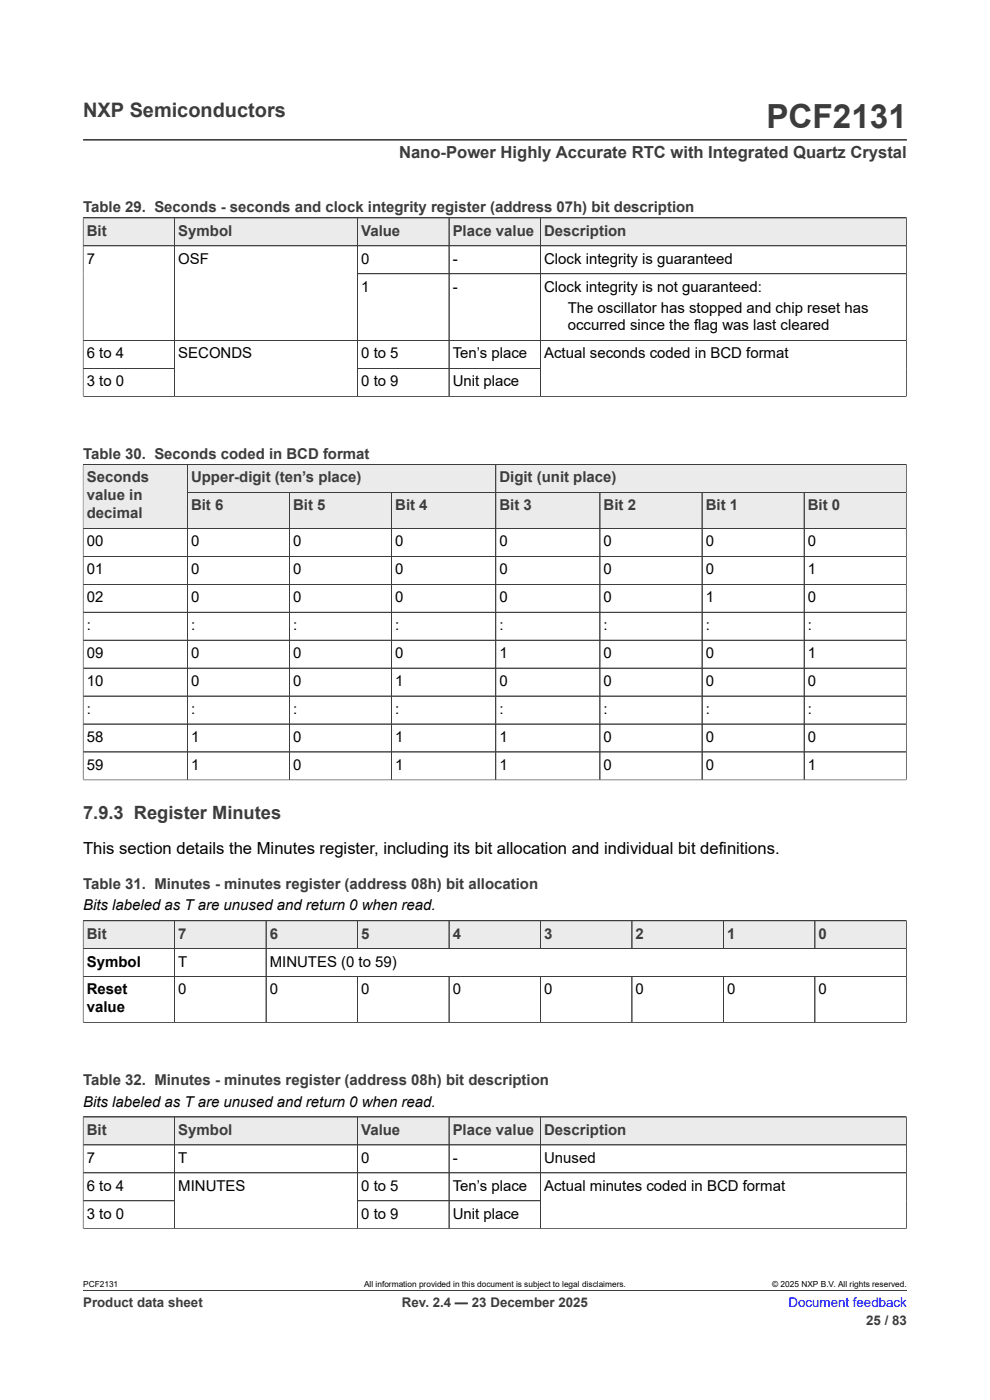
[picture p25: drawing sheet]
<svg xmlns="http://www.w3.org/2000/svg" width="210mm" height="297mm" viewBox="0 0 210 297" stroke-linecap="round" stroke-linejoin="round" font-family="sans-serif">
<defs><g id="words">
<text font-size="7.1" fill="#3c3c3c" x="162.6" y="27.2">PCF2131</text>
<text font-size="4.2" fill="#3c3c3c" x="17.6" y="24.8">NXP Semiconductors</text>
<text font-size="3.9" fill="#3c3c3c" x="17.6" y="173.8">7.9.3 Register Minutes</text>
<text font-size="3.5" fill="#3c3c3c" x="84.6" y="33.5">Nano-Power Highly Accurate RTC with Integrated Quartz Crystal</text>
<text font-size="3.5" x="17.6" y="181.1">This section details the Minutes register, including its bit allocation and individual bit definitions.</text>
<g font-size="3.2" fill="#3c3c3c">
<text x="17.6" y="45.1">Table 29. Seconds - seconds and clock integrity register (address 07h) bit description</text>
<text x="18.4" y="50">Bit</text>
<text x="37.8" y="50">Symbol</text>
<text x="76.6" y="50">Value</text>
<text x="96" y="50">Place value</text>
<text x="115.4" y="50">Description</text>
<text x="17.6" y="97.4">Table 30. Seconds coded in BCD format</text>
<text x="18.4" y="102.4">Seconds</text>
<text x="18.4" y="106.2">value in</text>
<text x="40.5" y="102.4">Upper-digit (ten’s place)</text>
<text x="105.9" y="102.4">Digit (unit place)</text>
<text x="18.4" y="110">decimal</text>
<text x="40.5" y="108.3">Bit 6</text>
<text x="62.2" y="108.3">Bit 5</text>
<text x="83.8" y="108.3">Bit 4</text>
<text x="105.9" y="108.3">Bit 3</text>
<text x="128" y="108.3">Bit 2</text>
<text x="149.7" y="108.3">Bit 1</text>
<text x="171.4" y="108.3">Bit 0</text>
<text x="17.6" y="188.6">Table 31. Minutes - minutes register (address 08h) bit allocation</text>
<text x="18.4" y="199.1">Bit</text>
<text x="37.8" y="199.1">7</text>
<text x="57.2" y="199.1">6</text>
<text x="76.6" y="199.1">5</text>
<text x="96" y="199.1">4</text>
<text x="115.4" y="199.1">3</text>
<text x="134.8" y="199.1">2</text>
<text x="154.2" y="199.1">1</text>
<text x="173.6" y="199.1">0</text>
<text x="17.6" y="230.2">Table 32. Minutes - minutes register (address 08h) bit description</text>
<text x="18.4" y="240.7">Bit</text>
<text x="37.8" y="240.7">Symbol</text>
<text x="76.6" y="240.7">Value</text>
<text x="96" y="240.7">Place value</text>
<text x="115.4" y="240.7">Description</text>
</g>
<g font-size="3.2">
<text x="18.4" y="55.9">7</text>
<text x="37.8" y="55.9">OSF</text>
<text x="76.6" y="55.9">0</text>
<text x="96" y="55.9">-</text>
<text x="115.4" y="55.9">Clock integrity is guaranteed</text>
<text x="76.6" y="61.9">1</text>
<text x="96" y="61.9">-</text>
<text x="115.4" y="61.9">Clock integrity is not guaranteed:</text>
<text x="120.4" y="66.3">The oscillator has stopped and chip reset has</text>
<text x="120.4" y="70.1">occurred since the flag was last cleared</text>
<text x="18.4" y="76">6 to 4</text>
<text x="37.8" y="76">SECONDS</text>
<text x="76.6" y="76">0 to 5</text>
<text x="96" y="76">Ten’s place</text>
<text x="115.4" y="76">Actual seconds coded in BCD format</text>
<text x="18.4" y="82">3 to 0</text>
<text x="76.6" y="82">0 to 9</text>
<text x="96" y="82">Unit place</text>
<text x="18.4" y="115.9">00</text>
<text x="40.5" y="115.9">0</text>
<text x="62.2" y="115.9">0</text>
<text x="83.8" y="115.9">0</text>
<text x="105.9" y="115.9">0</text>
<text x="128" y="115.9">0</text>
<text x="149.7" y="115.9">0</text>
<text x="171.4" y="115.9">0</text>
<text x="18.4" y="121.8">01</text>
<text x="40.5" y="121.8">0</text>
<text x="62.2" y="121.8">0</text>
<text x="83.8" y="121.8">0</text>
<text x="105.9" y="121.8">0</text>
<text x="128" y="121.8">0</text>
<text x="149.7" y="121.8">0</text>
<text x="171.4" y="121.8">1</text>
<text x="18.4" y="127.8">02</text>
<text x="40.5" y="127.8">0</text>
<text x="62.2" y="127.8">0</text>
<text x="83.8" y="127.8">0</text>
<text x="105.9" y="127.8">0</text>
<text x="128" y="127.8">0</text>
<text x="149.7" y="127.8">1</text>
<text x="171.4" y="127.8">0</text>
<text x="18.4" y="133.7">:</text>
<text x="40.5" y="133.7">:</text>
<text x="62.2" y="133.7">:</text>
<text x="83.8" y="133.7">:</text>
<text x="105.9" y="133.7">:</text>
<text x="128" y="133.7">:</text>
<text x="149.7" y="133.7">:</text>
<text x="171.4" y="133.7">:</text>
<text x="18.4" y="139.6">09</text>
<text x="40.5" y="139.6">0</text>
<text x="62.2" y="139.6">0</text>
<text x="83.8" y="139.6">0</text>
<text x="105.9" y="139.6">1</text>
<text x="128" y="139.6">0</text>
<text x="149.7" y="139.6">0</text>
<text x="171.4" y="139.6">1</text>
<text x="18.4" y="145.5">10</text>
<text x="40.5" y="145.5">0</text>
<text x="62.2" y="145.5">0</text>
<text x="83.8" y="145.5">1</text>
<text x="105.9" y="145.5">0</text>
<text x="128" y="145.5">0</text>
<text x="149.7" y="145.5">0</text>
<text x="171.4" y="145.5">0</text>
<text x="18.4" y="151.5">:</text>
<text x="40.5" y="151.5">:</text>
<text x="62.2" y="151.5">:</text>
<text x="83.8" y="151.5">:</text>
<text x="105.9" y="151.5">:</text>
<text x="128" y="151.5">:</text>
<text x="149.7" y="151.5">:</text>
<text x="171.4" y="151.5">:</text>
<text x="18.4" y="157.4">58</text>
<text x="40.5" y="157.4">1</text>
<text x="62.2" y="157.4">0</text>
<text x="83.8" y="157.4">1</text>
<text x="105.9" y="157.4">1</text>
<text x="128" y="157.4">0</text>
<text x="149.7" y="157.4">0</text>
<text x="171.4" y="157.4">0</text>
<text x="18.4" y="163.3">59</text>
<text x="40.5" y="163.3">1</text>
<text x="62.2" y="163.3">0</text>
<text x="83.8" y="163.3">1</text>
<text x="105.9" y="163.3">1</text>
<text x="128" y="163.3">0</text>
<text x="149.7" y="163.3">0</text>
<text x="171.4" y="163.3">1</text>
<text x="17.6" y="193.1">Bits labeled as T are unused and return 0 when read.</text>
<text x="18.4" y="205">Symbol</text>
<text x="37.8" y="205">T</text>
<text x="57.2" y="205">MINUTES (0 to 59)</text>
<text x="18.4" y="211">Reset</text>
<text x="18.4" y="214.8">value</text>
<text x="37.8" y="211">0</text>
<text x="57.2" y="211">0</text>
<text x="76.6" y="211">0</text>
<text x="96" y="211">0</text>
<text x="115.4" y="211">0</text>
<text x="134.8" y="211">0</text>
<text x="154.2" y="211">0</text>
<text x="173.6" y="211">0</text>
<text x="17.6" y="234.7">Bits labeled as T are unused and return 0 when read.</text>
<text x="18.4" y="246.7">7</text>
<text x="37.8" y="246.7">T</text>
<text x="76.6" y="246.7">0</text>
<text x="96" y="246.7">-</text>
<text x="115.4" y="246.7">Unused</text>
<text x="18.4" y="252.6">6 to 4</text>
<text x="37.8" y="252.6">MINUTES</text>
<text x="76.6" y="252.6">0 to 5</text>
<text x="96" y="252.6">Ten’s place</text>
<text x="115.4" y="252.6">Actual minutes coded in BCD format</text>
<text x="18.4" y="258.5">3 to 0</text>
<text x="76.6" y="258.5">0 to 9</text>
<text x="96" y="258.5">Unit place</text>
</g>
<g font-size="2.8" fill="#3c3c3c">
<text x="17.6" y="277.3">Product data sheet</text>
<text x="85.3" y="277.3">Rev. 2.4 — 23 December 2025</text>
<text x="183.7" y="281">25 / 83</text>
</g>
<text font-size="2.8" fill="#00f" x="167.3" y="277.3">Document feedback</text>
<g font-size="1.8">
<text x="17.6" y="273.1">PCF2131</text>
<text x="77.2" y="273.1">All information provided in this document is subject to legal disclaimers.</text>
<text x="163.8" y="273.1">© 2025 NXP B.V. All rights reserved.</text>
</g>
</g></defs>
<path d="M17.6 29.7h174.8M17.6 46.2h174.7" fill="none" stroke="#3c3c3c" stroke-width=".21"/>
<path d="M17.7 46.3h19.3v5.8h-19.3z" fill="#ebebeb"/>
<path d="M17.6 46.2h19.4v5.9h-19.4z" fill="none" stroke="#3c3c3c" stroke-width=".21"/>
<path d="M37.1 46.3h38.7v5.8h-38.7z" fill="#ebebeb"/>
<path d="M37 46.2h38.8v5.9h-38.8z" fill="none" stroke="#3c3c3c" stroke-width=".21"/>
<path d="M75.9 46.3h19.3v5.8h-19.3z" fill="#ebebeb"/>
<path d="M75.8 46.2h19.4v5.9h-19.4z" fill="none" stroke="#3c3c3c" stroke-width=".21"/>
<path d="M95.3 46.3h19.3v5.8h-19.3z" fill="#ebebeb"/>
<path d="M95.2 46.2h19.5v5.9h-19.5z" fill="none" stroke="#3c3c3c" stroke-width=".21"/>
<path d="M114.7 46.3h77.5v5.8h-77.5z" fill="#ebebeb"/>
<g fill="none" stroke="#3c3c3c" stroke-width=".21">
<path d="M17.6 46.2h174.7v38M17.6 52.1h174.7M17.6 46.3v37.9M37 46.3v37.8M75.8 58.1h116.5M75.8 46.3v37.8M95.2 46.3v37.8M114.7 46.2v37.9M17.6 72.2h174.7M37 78.2h-19.4M75.8 78.2h38.9M17.6 98.6h174.6"/>
<path d="M39.7 98.6v5.9h65.5v-5.9M192.3 84.1h-174.7"/>
</g>
<path d="M39.8 98.6h65.3v5.8h-65.3z" fill="#ebebeb"/>
<path d="M105.2 98.6h87v5.9h-87z" fill="none" stroke="#3c3c3c" stroke-width=".21"/>
<path d="M105.2 98.6h87v5.8h-87z" fill="#ebebeb"/>
<path d="M17.6 98.6h22.1v13.5h-22.1z" fill="none" stroke="#3c3c3c" stroke-width=".21"/>
<g fill="#ebebeb">
<path d="M17.7 98.6h22v13.4h-22z"/>
<path d="M39.8 104.6h21.5v7.4h-21.5z"/>
</g>
<path d="M39.7 104.5h21.7v7.6h-21.7z" fill="none" stroke="#3c3c3c" stroke-width=".21"/>
<path d="M61.5 104.6h21.5v7.4h-21.5z" fill="#ebebeb"/>
<path d="M61.4 104.5h21.7v7.6h-21.7z" fill="none" stroke="#3c3c3c" stroke-width=".21"/>
<path d="M83.1 104.6h22v7.4h-22z" fill="#ebebeb"/>
<path d="M83.1 104.5h22.1v7.6h-22.1z" fill="none" stroke="#3c3c3c" stroke-width=".21"/>
<path d="M105.2 104.6h22v7.4h-22z" fill="#ebebeb"/>
<path d="M105.2 104.5h22.1v7.6h-22.1z" fill="none" stroke="#3c3c3c" stroke-width=".21"/>
<path d="M127.3 104.6h21.6v7.4h-21.6z" fill="#ebebeb"/>
<path d="M127.3 104.5h21.6v7.6h-21.6z" fill="none" stroke="#3c3c3c" stroke-width=".21"/>
<path d="M149 104.6h21.5v7.4h-21.5z" fill="#ebebeb"/>
<path d="M148.9 104.5h21.7v7.6h-21.7z" fill="none" stroke="#3c3c3c" stroke-width=".21"/>
<path d="M170.7 104.6h21.5v7.4h-21.5z" fill="#ebebeb"/>
<g fill="none" stroke="#3c3c3c" stroke-width=".21">
<path d="M17.6 98.6v66.9M17.6 98.6h174.6M39.7 98.6v66.9M105.2 98.6v66.9M192.2 98.6v66.9M17.6 118h174.6M39.8 104.5h152.4M61.4 104.6v60.9M83.1 104.6v60.9M127.3 104.6v60.9M148.9 104.6v60.9M170.6 104.5v61"/>
<path d="M192.2 112.1h-174.6M17.6 124h174.6M17.6 129.9h174.6M17.6 135.8h174.6M17.6 141.7h174.6M17.6 147.7h174.6M17.6 153.6h174.6M17.6 159.5h174.6M17.6 165.5h174.7M17.6 195.3h174.7"/>
</g>
<path d="M17.7 195.4h19.3v5.8h-19.3z" fill="#ebebeb"/>
<path d="M17.6 195.3h19.4v6h-19.4z" fill="none" stroke="#3c3c3c" stroke-width=".21"/>
<path d="M37.1 195.4h19.3v5.8h-19.3z" fill="#ebebeb"/>
<path d="M37 195.3h19.4v6h-19.4z" fill="none" stroke="#3c3c3c" stroke-width=".21"/>
<path d="M56.5 195.4h19.3v5.8h-19.3z" fill="#ebebeb"/>
<path d="M56.4 195.3h19.4v6h-19.4z" fill="none" stroke="#3c3c3c" stroke-width=".21"/>
<path d="M75.9 195.4h19.3v5.8h-19.3z" fill="#ebebeb"/>
<path d="M75.8 195.3h19.4v6h-19.4z" fill="none" stroke="#3c3c3c" stroke-width=".21"/>
<path d="M95.3 195.4h19.3v5.8h-19.3z" fill="#ebebeb"/>
<path d="M95.2 195.3h19.5v6h-19.5z" fill="none" stroke="#3c3c3c" stroke-width=".21"/>
<path d="M114.7 195.4h19.3v5.8h-19.3z" fill="#ebebeb"/>
<path d="M114.7 195.3h19.4v6h-19.4z" fill="none" stroke="#3c3c3c" stroke-width=".21"/>
<path d="M134.1 195.4h19.3v5.8h-19.3z" fill="#ebebeb"/>
<path d="M134.1 195.3h19.4v6h-19.4z" fill="none" stroke="#3c3c3c" stroke-width=".21"/>
<path d="M153.5 195.4h19.3v5.8h-19.3z" fill="#ebebeb"/>
<path d="M153.5 195.3h19.4v6h-19.4z" fill="none" stroke="#3c3c3c" stroke-width=".21"/>
<path d="M172.9 195.4h19.3v5.8h-19.3z" fill="#ebebeb"/>
<g fill="none" stroke="#3c3c3c" stroke-width=".21">
<path d="M17.6 195.3h174.7v21.7M17.6 195.4v21.6M37 195.4v21.5M56.4 195.4v21.5M75.8 195.4v5.8M95.2 195.4v5.8M114.7 195.4v5.8M134.1 195.4v5.8M153.5 195.4v5.8M172.9 195.3v6M17.6 216.9h174.7M17.6 201.3h174.7"/>
<path d="M17.6 207.2h174.7M75.8 207.2v9.7M95.2 207.2v9.7M114.7 207.2v9.7M134.1 207.2v9.7M153.5 207.2v9.7M172.9 207.2v9.7M17.6 237h174.7"/>
</g>
<path d="M17.7 237h19.3v5.8h-19.3z" fill="#ebebeb"/>
<path d="M17.6 237h19.4v5.9h-19.4z" fill="none" stroke="#3c3c3c" stroke-width=".21"/>
<path d="M37.1 237h38.7v5.8h-38.7z" fill="#ebebeb"/>
<path d="M37 237h38.8v5.9h-38.8z" fill="none" stroke="#3c3c3c" stroke-width=".21"/>
<path d="M75.9 237h19.3v5.8h-19.3z" fill="#ebebeb"/>
<path d="M75.8 237h19.4v5.9h-19.4z" fill="none" stroke="#3c3c3c" stroke-width=".21"/>
<path d="M95.3 237h19.3v5.8h-19.3z" fill="#ebebeb"/>
<path d="M95.2 237h19.5v5.9h-19.5z" fill="none" stroke="#3c3c3c" stroke-width=".21"/>
<path d="M114.7 237h77.5v5.8h-77.5z" fill="#ebebeb"/>
<path d="M17.6 237h174.7v23.7M17.6 237v23.7M37 237v23.7M75.8 237v23.7M95.2 237v23.7M114.7 237v23.7M17.6 242.9h174.7M17.6 248.8h174.7M17.6 254.7h19.4M75.8 254.7h38.9M17.6 260.7h174.7M17.6 273.8h174.8" fill="none" stroke="#3c3c3c" stroke-width=".21"/>
<use href="#words"/>
</svg>
